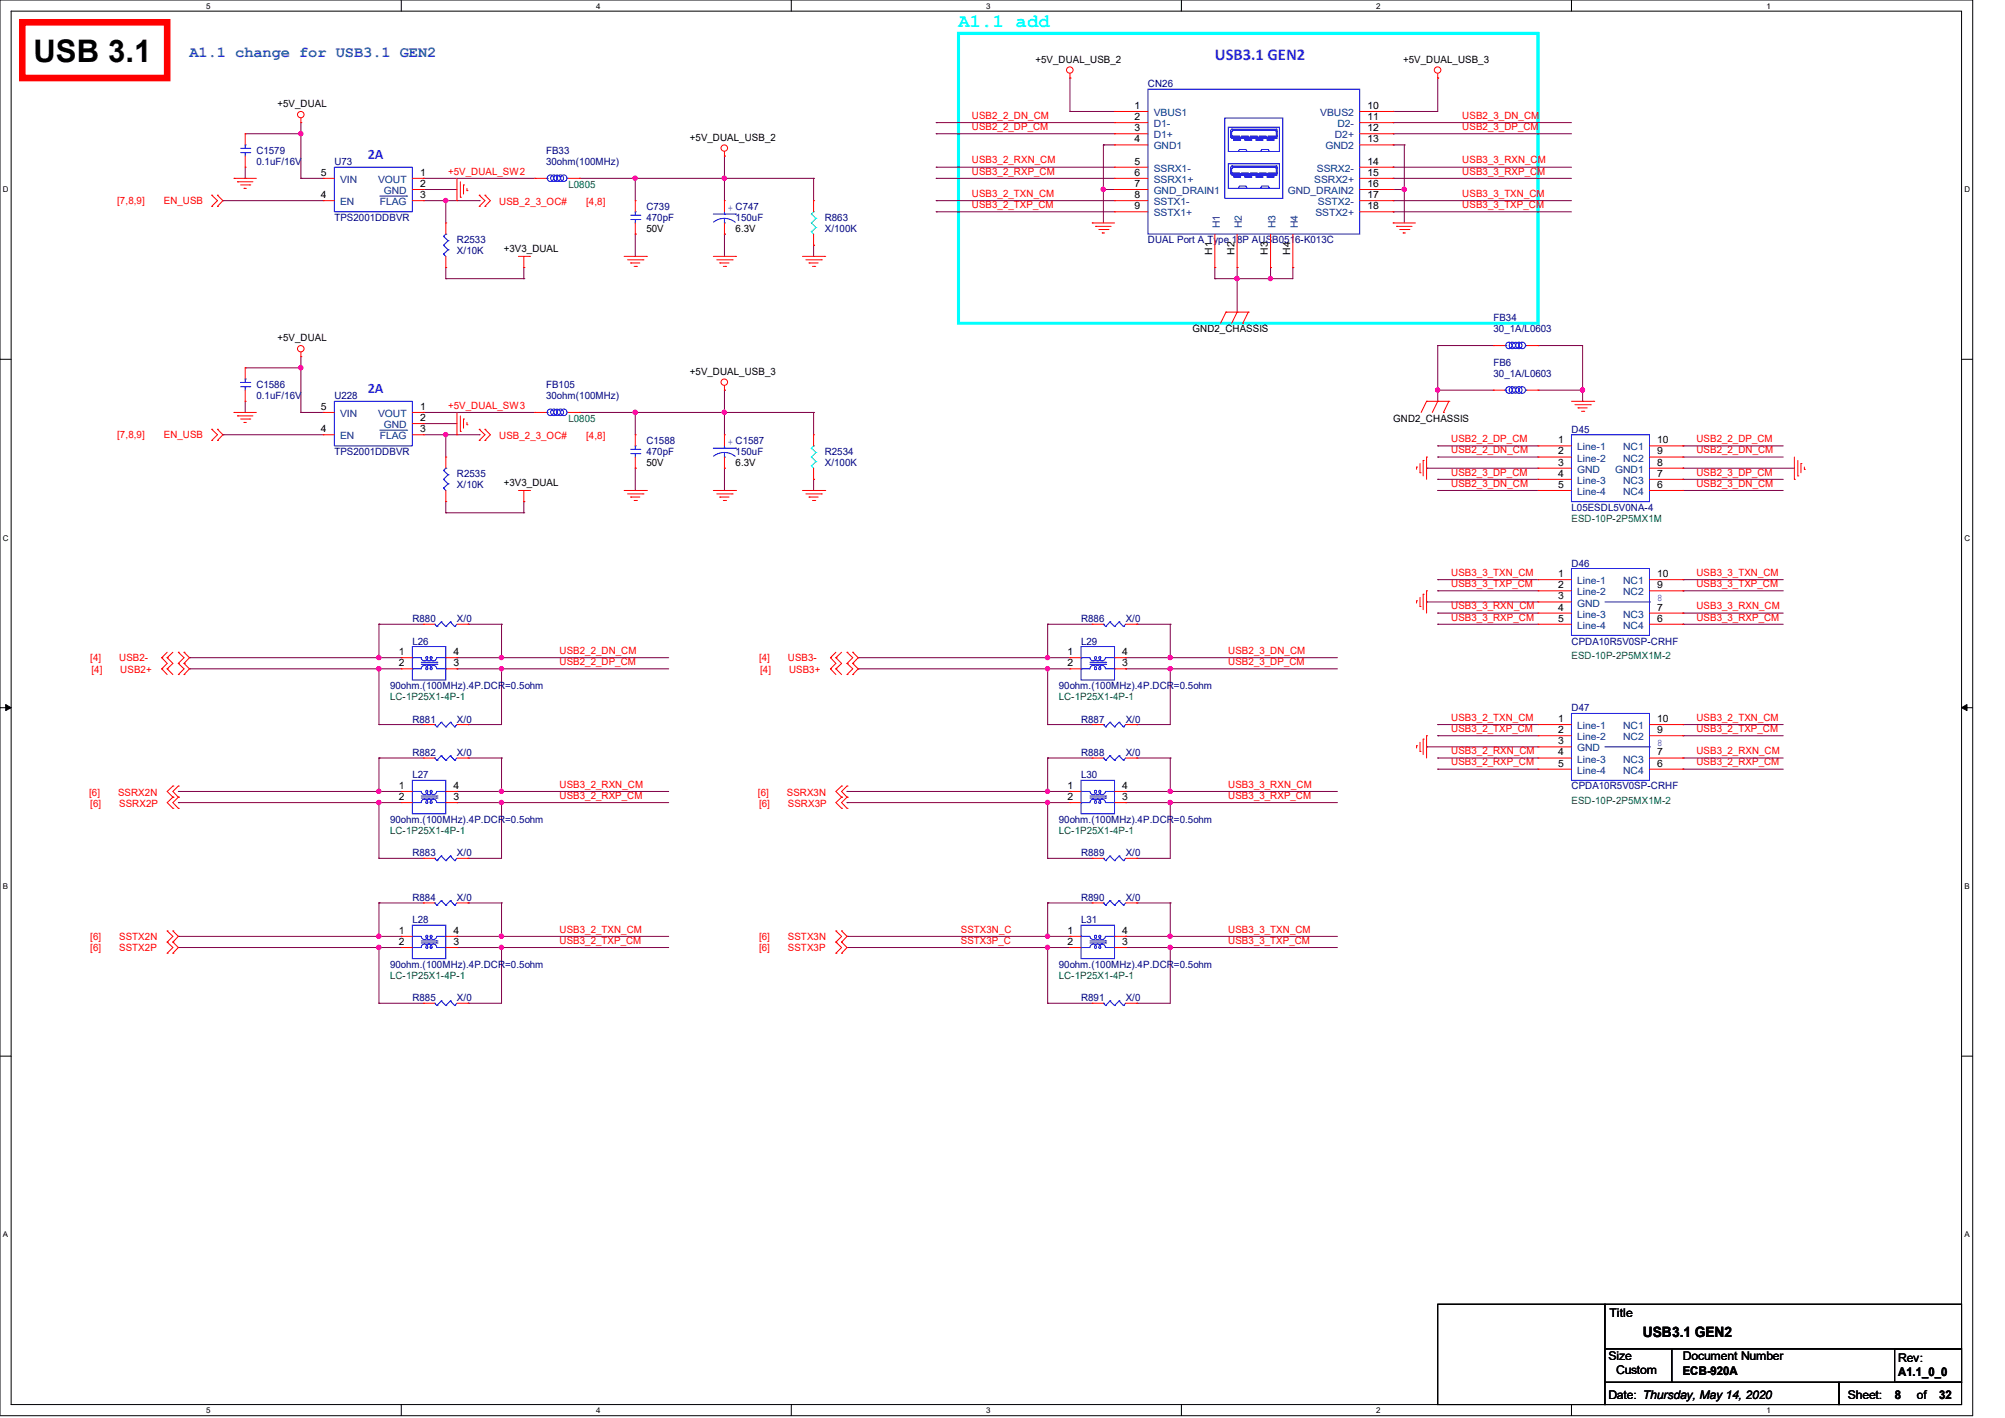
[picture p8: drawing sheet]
<svg xmlns="http://www.w3.org/2000/svg" width="297mm" height="210mm" viewBox="0 0 297 210" stroke-linecap="round" stroke-linejoin="round" font-family="sans-serif">
<defs><g id="words">
<text font-size="4.6" x="5" y="9.2">USB 3.1</text>
<text font-size="2.8" fill="#0ff" x="142" y="4">A1.1 add</text>
<text font-size="2.5" fill="#8000ff" x="180" y="8.9">USB3.1 GEN2</text>
<text font-size="2.3" fill="#0080ff" x="28.1" y="8.5">A1.1 change for USB3.1 GEN2</text>
<g font-size="2.1" fill="#8000ff">
<text x="54.5" y="23.5">2A</text>
<text x="54.5" y="58.2">2A</text>
</g>
<text font-size="2.1" x="243.4" y="197.9">USB3.1 GEN2</text>
<g font-size="1.8">
<text x="238.4" y="195.1">Title</text>
<text x="238.3" y="201.4">Size</text>
<text x="239.4" y="203.5">Custom</text>
<text x="249.3" y="203.6">ECB-920A</text>
<text x="249.3" y="201.4">Document Number</text>
<text x="281.2" y="203.8">A1.1_0_0</text>
<text x="281.2" y="201.7">Rev:</text>
<text x="238.3" y="207.2">Date: Thursday, May 14, 2020</text>
<text x="273.7" y="207.2">Sheet:</text>
<text x="280.7" y="207.2">8</text>
<text x="284" y="207.2">of</text>
<text x="287.3" y="207.2">32</text>
</g>
<g font-size="1.5">
<text x="153.4" y="9.3">+5V_DUAL_USB_2</text>
<text x="207.9" y="9.3">+5V_DUAL_USB_3</text>
<text x="41.1" y="15.9">+5V_DUAL</text>
<text x="168.1" y="16.1">1</text>
<text x="168.1" y="17.8">2</text>
<text x="202.6" y="16.1">10</text>
<text x="202.6" y="17.8">11</text>
<text x="102.2" y="20.8">+5V_DUAL_USB_2</text>
<text x="168.1" y="19.4">3</text>
<text x="168.1" y="21.1">4</text>
<text x="202.6" y="19.4">12</text>
<text x="202.6" y="21.1">13</text>
<text x="47.5" y="29.3">4</text>
<text x="47.5" y="26">5</text>
<text x="62.2" y="26">1</text>
<text x="62.2" y="27.7">2</text>
<text x="62.2" y="29.3">3</text>
<text x="168.1" y="24.4">5</text>
<text x="168.1" y="26">6</text>
<text x="168.1" y="27.7">7</text>
<text x="168.1" y="29.3">8</text>
<text x="202.6" y="24.4">14</text>
<text x="202.6" y="26">15</text>
<text x="202.6" y="27.7">16</text>
<text x="202.6" y="29.3">17</text>
<text x="95.8" y="34.4">50V</text>
<text x="109" y="34.4">6.3V</text>
<text x="168.1" y="31">9</text>
<text x="202.6" y="31">18</text>
<text x="74.6" y="37.3">+3V3_DUAL</text>
<text x="179.6" y="37.8" transform="rotate(-90 179.6 37.8)">H1</text>
<text x="182.9" y="37.8" transform="rotate(-90 182.9 37.8)">H2</text>
<text x="187.8" y="37.8" transform="rotate(-90 187.8 37.8)">H3</text>
<text x="191.1" y="37.8" transform="rotate(-90 191.1 37.8)">H4</text>
<text x="41.1" y="50.5">+5V_DUAL</text>
<text x="176.7" y="49.2">GND2_CHASSIS</text>
<text x="102.2" y="55.5">+5V_DUAL_USB_3</text>
<text x="47.5" y="64">4</text>
<text x="47.5" y="60.7">5</text>
<text x="62.2" y="60.7">1</text>
<text x="62.2" y="62.4">2</text>
<text x="62.2" y="64">3</text>
<text x="206.4" y="62.4">GND2_CHASSIS</text>
<text x="230.8" y="65.7">1</text>
<text x="245.5" y="65.7">10</text>
<text x="95.8" y="69">50V</text>
<text x="109" y="69">6.3V</text>
<text x="230.8" y="67.3">2</text>
<text x="230.8" y="69">3</text>
<text x="230.8" y="70.6">4</text>
<text x="245.5" y="67.3">9</text>
<text x="245.5" y="70.6">7</text>
<text x="245.5" y="69">8</text>
<text x="74.6" y="72">+3V3_DUAL</text>
<text x="230.8" y="72.3">5</text>
<text x="245.5" y="72.3">6</text>
<text x="230.8" y="85.5">1</text>
<text x="230.8" y="87.1">2</text>
<text x="230.8" y="88.8">3</text>
<text x="245.5" y="87.1">9</text>
<text x="245.5" y="85.5">10</text>
<text x="230.8" y="90.4">4</text>
<text x="230.8" y="92.1">5</text>
<text x="245.5" y="90.4">7</text>
<text x="245.5" y="92.1">6</text>
<text x="59.1" y="98.7">2</text>
<text x="59.1" y="97">1</text>
<text x="67.2" y="97">4</text>
<text x="67.2" y="98.7">3</text>
<text x="158.2" y="98.7">2</text>
<text x="158.2" y="97">1</text>
<text x="166.2" y="97">4</text>
<text x="166.2" y="98.7">3</text>
<text x="230.8" y="106.9">1</text>
<text x="245.5" y="106.9">10</text>
<text x="230.8" y="108.6">2</text>
<text x="230.8" y="110.2">3</text>
<text x="230.8" y="111.9">4</text>
<text x="230.8" y="113.5">5</text>
<text x="245.5" y="108.6">9</text>
<text x="245.5" y="111.9">7</text>
<text x="245.5" y="113.5">6</text>
<text x="59.1" y="118.5">2</text>
<text x="59.1" y="116.8">1</text>
<text x="67.2" y="116.8">4</text>
<text x="67.2" y="118.5">3</text>
<text x="158.2" y="118.5">2</text>
<text x="158.2" y="116.8">1</text>
<text x="166.2" y="116.8">4</text>
<text x="166.2" y="118.5">3</text>
<text x="59.1" y="140">2</text>
<text x="59.1" y="138.3">1</text>
<text x="67.2" y="138.3">4</text>
<text x="67.2" y="140">3</text>
<text x="158.2" y="140">2</text>
<text x="158.2" y="138.3">1</text>
<text x="166.2" y="138.3">4</text>
<text x="166.2" y="140">3</text>
</g>
<g font-size="1.5" fill="#f00">
<text x="144" y="17.6">USB2_2_DN_CM</text>
<text x="216.6" y="17.6">USB2_3_DN_CM</text>
<text x="144" y="19.3">USB2_2_DP_CM</text>
<text x="216.6" y="19.3">USB2_3_DP_CM</text>
<text x="66.4" y="25.9">+5V_DUAL_SW2</text>
<text x="144" y="29.2">USB3_2_TXN_CM</text>
<text x="144" y="25.9">USB3_2_RXP_CM</text>
<text x="144" y="24.2">USB3_2_RXN_CM</text>
<text x="216.6" y="24.2">USB3_3_RXN_CM</text>
<text x="216.6" y="25.9">USB3_3_RXP_CM</text>
<text x="216.6" y="29.2">USB3_3_TXN_CM</text>
<text x="17.4" y="30.3">[7,8,9]</text>
<text x="24.3" y="30.3">EN_USB</text>
<text x="74" y="30.4">USB_2_3_OC#</text>
<text x="86.8" y="30.4">[4,8]</text>
<text x="144" y="30.8">USB3_2_TXP_CM</text>
<text x="216.6" y="30.8">USB3_3_TXP_CM</text>
<text x="17.4" y="64.9">[7,8,9]</text>
<text x="24.3" y="64.9">EN_USB</text>
<text x="66.4" y="60.5">+5V_DUAL_SW3</text>
<text x="74" y="65.1">USB_2_3_OC#</text>
<text x="86.8" y="65.1">[4,8]</text>
<text x="215" y="65.5">USB2_2_DP_CM</text>
<text x="251.3" y="65.5">USB2_2_DP_CM</text>
<text x="215" y="70.4">USB2_3_DP_CM</text>
<text x="215" y="67.1">USB2_2_DN_CM</text>
<text x="251.3" y="70.4">USB2_3_DP_CM</text>
<text x="251.3" y="67.1">USB2_2_DN_CM</text>
<text x="215" y="72.1">USB2_3_DN_CM</text>
<text x="251.3" y="72.1">USB2_3_DN_CM</text>
<text x="215" y="85.3">USB3_3_TXN_CM</text>
<text x="215" y="87">USB3_3_TXP_CM</text>
<text x="251.3" y="85.3">USB3_3_TXN_CM</text>
<text x="251.3" y="87">USB3_3_TXP_CM</text>
<text x="215" y="90.3">USB3_3_RXN_CM</text>
<text x="215" y="91.9">USB3_3_RXP_CM</text>
<text x="251.3" y="90.3">USB3_3_RXN_CM</text>
<text x="251.3" y="91.9">USB3_3_RXP_CM</text>
<text x="13.4" y="98">[4]</text>
<text x="13.5" y="99.6">[4]</text>
<text x="17.7" y="98">USB2-</text>
<text x="17.8" y="99.6">USB2+</text>
<text x="82.9" y="98.5">USB2_2_DP_CM</text>
<text x="82.9" y="96.9">USB2_2_DN_CM</text>
<text x="112.4" y="98">[4]</text>
<text x="112.6" y="99.6">[4]</text>
<text x="116.7" y="98">USB3-</text>
<text x="116.9" y="99.6">USB3+</text>
<text x="181.9" y="98.5">USB2_3_DP_CM</text>
<text x="181.9" y="96.9">USB2_3_DN_CM</text>
<text x="215" y="106.8">USB3_2_TXN_CM</text>
<text x="251.3" y="106.8">USB3_2_TXN_CM</text>
<text x="215" y="113.4">USB3_2_RXP_CM</text>
<text x="215" y="111.7">USB3_2_RXN_CM</text>
<text x="215" y="108.4">USB3_2_TXP_CM</text>
<text x="251.3" y="113.4">USB3_2_RXP_CM</text>
<text x="251.3" y="111.7">USB3_2_RXN_CM</text>
<text x="251.3" y="108.4">USB3_2_TXP_CM</text>
<text x="13.2" y="117.9">[6]</text>
<text x="13.4" y="119.6">[6]</text>
<text x="17.5" y="117.9">SSRX2N</text>
<text x="17.7" y="119.6">SSRX2P</text>
<text x="82.9" y="116.7">USB3_2_RXN_CM</text>
<text x="82.9" y="118.3">USB3_2_RXP_CM</text>
<text x="112.3" y="117.9">[6]</text>
<text x="112.4" y="119.6">[6]</text>
<text x="116.5" y="117.9">SSRX3N</text>
<text x="116.7" y="119.6">SSRX3P</text>
<text x="181.9" y="116.7">USB3_3_RXN_CM</text>
<text x="181.9" y="118.3">USB3_3_RXP_CM</text>
<text x="13.4" y="139.2">[6]</text>
<text x="13.4" y="140.9">[6]</text>
<text x="17.7" y="139.2">SSTX2N</text>
<text x="17.7" y="140.9">SSTX2P</text>
<text x="82.9" y="139.8">USB3_2_TXP_CM</text>
<text x="82.9" y="138.1">USB3_2_TXN_CM</text>
<text x="112.4" y="139.2">[6]</text>
<text x="112.4" y="140.9">[6]</text>
<text x="116.7" y="139.2">SSTX3N</text>
<text x="116.7" y="140.9">SSTX3P</text>
<text x="142.3" y="138.1">SSTX3N_C</text>
<text x="142.3" y="139.8">SSTX3P_C</text>
<text x="181.9" y="139.8">USB3_3_TXP_CM</text>
<text x="181.9" y="138.1">USB3_3_TXN_CM</text>
</g>
<g font-size="1.5" fill="#000080">
<text x="170.1" y="12.9">CN26</text>
<text x="38" y="22.8">C1579</text>
<text x="80.9" y="22.8">FB33</text>
<text x="38" y="24.5">0.1uF/16V</text>
<text x="49.5" y="24.5">U73</text>
<text x="80.9" y="24.5">30ohm(100MHz)</text>
<text x="49.5" y="32.7">TPS2001DDBVR</text>
<text x="95.8" y="31.1">C739</text>
<text x="95.8" y="32.7">470pF</text>
<text x="109" y="32.7">150uF</text>
<text x="122.2" y="32.7">R863</text>
<text x="122.2" y="34.4">X/100K</text>
<text x="67.7" y="36">R2533</text>
<text x="67.7" y="37.7">X/10K</text>
<text x="170.1" y="36">DUAL Port A Type.18P AUSB0516-K013C</text>
<text x="221.2" y="47.6">FB34</text>
<text x="221.2" y="49.2">30_1A/L0603</text>
<text x="38" y="57.5">C1586</text>
<text x="38" y="59.1">0.1uF/16V</text>
<text x="49.5" y="59.1">U228</text>
<text x="80.9" y="57.5">FB105</text>
<text x="80.9" y="59.1">30ohm(100MHz)</text>
<text x="221.2" y="54.2">FB6</text>
<text x="221.2" y="55.8">30_1A/L0603</text>
<text x="95.8" y="65.7">C1588</text>
<text x="232.8" y="64.1">D45</text>
<text x="49.5" y="67.4">TPS2001DDBVR</text>
<text x="67.7" y="70.7">R2535</text>
<text x="95.8" y="67.4">470pF</text>
<text x="109" y="67.4">150uF</text>
<text x="122.2" y="67.4">R2534</text>
<text x="122.2" y="69">X/100K</text>
<text x="67.7" y="72.3">X/10K</text>
<text x="232.8" y="75.7">L05ESDL5V0NA-4</text>
<text x="232.8" y="83.9">D46</text>
<text x="61.1" y="92.2">R880</text>
<text x="61.1" y="95.5">L26</text>
<text x="67.7" y="92.2">X/0</text>
<text x="160.1" y="95.5">L29</text>
<text x="160.1" y="92.2">R886</text>
<text x="166.8" y="92.2">X/0</text>
<text x="232.8" y="95.5">CPDA10R5V0SP-CRHF</text>
<text x="57.8" y="102.1">90ohm.(100MHz).4P.DCR=0.5ohm</text>
<text x="61.1" y="107">R881</text>
<text x="67.7" y="107">X/0</text>
<text x="156.8" y="102.1">90ohm.(100MHz).4P.DCR=0.5ohm</text>
<text x="160.1" y="107">R887</text>
<text x="166.8" y="107">X/0</text>
<text x="232.8" y="105.4">D47</text>
<text x="61.1" y="112">R882</text>
<text x="67.7" y="112">X/0</text>
<text x="160.1" y="112">R888</text>
<text x="166.8" y="112">X/0</text>
<text x="61.1" y="115.3">L27</text>
<text x="160.1" y="115.3">L30</text>
<text x="232.8" y="116.9">CPDA10R5V0SP-CRHF</text>
<text x="57.8" y="121.9">90ohm.(100MHz).4P.DCR=0.5ohm</text>
<text x="156.8" y="121.9">90ohm.(100MHz).4P.DCR=0.5ohm</text>
<text x="61.1" y="126.8">R883</text>
<text x="67.7" y="126.8">X/0</text>
<text x="160.1" y="126.8">R889</text>
<text x="166.8" y="126.8">X/0</text>
<text x="61.1" y="133.4">R884</text>
<text x="61.1" y="136.7">L28</text>
<text x="67.7" y="133.4">X/0</text>
<text x="160.1" y="136.7">L31</text>
<text x="160.1" y="133.4">R890</text>
<text x="166.8" y="133.4">X/0</text>
<text x="57.8" y="143.3">90ohm.(100MHz).4P.DCR=0.5ohm</text>
<text x="156.8" y="143.3">90ohm.(100MHz).4P.DCR=0.5ohm</text>
<text x="61.1" y="148.3">R885</text>
<text x="67.7" y="148.3">X/0</text>
<text x="160.1" y="148.3">R891</text>
<text x="166.8" y="148.3">X/0</text>
</g>
<g font-size="1.5" fill="#004080">
<text x="170.9" y="17.2">VBUS1</text>
<text x="195.6" y="17.2">VBUS2</text>
<text x="170.9" y="18.8">D1-</text>
<text x="170.9" y="20.5">D1+</text>
<text x="170.9" y="22.1">GND1</text>
<text x="196.3" y="22.1">GND2</text>
<text x="197.7" y="20.5">D2+</text>
<text x="198.1" y="18.8">D2-</text>
<text x="50.4" y="27.1">VIN</text>
<text x="56" y="27.1">VOUT</text>
<text x="56.9" y="28.7">GND</text>
<text x="170.9" y="25.4">SSRX1-</text>
<text x="170.9" y="27.1">SSRX1+</text>
<text x="170.9" y="28.7">GND_DRAIN1</text>
<text x="190.8" y="28.7">GND_DRAIN2</text>
<text x="194.7" y="27.1">SSRX2+</text>
<text x="195.1" y="25.4">SSRX2-</text>
<text x="50.4" y="30.4">EN</text>
<text x="56.3" y="30.4">FLAG</text>
<text x="170.9" y="30.4">SSTX1-</text>
<text x="170.9" y="32">SSTX1+</text>
<text x="180.7" y="33.8" transform="rotate(-90 180.7 33.8)">H1</text>
<text x="184" y="33.8" transform="rotate(-90 184 33.8)">H2</text>
<text x="188.9" y="33.8" transform="rotate(-90 188.9 33.8)">H3</text>
<text x="192.2" y="33.8" transform="rotate(-90 192.2 33.8)">H4</text>
<text x="194.9" y="32">SSTX2+</text>
<text x="195.2" y="30.4">SSTX2-</text>
<text x="50.4" y="65.1">EN</text>
<text x="50.4" y="61.8">VIN</text>
<text x="56" y="61.8">VOUT</text>
<text x="56.3" y="65.1">FLAG</text>
<text x="56.9" y="63.4">GND</text>
<text x="233.6" y="66.7">Line-1</text>
<text x="233.6" y="68.4">Line-2</text>
<text x="233.6" y="70">GND</text>
<text x="233.6" y="71.7">Line-3</text>
<text x="239.3" y="70">GND1</text>
<text x="240.5" y="68.4">NC2</text>
<text x="240.5" y="71.7">NC3</text>
<text x="240.5" y="66.7">NC1</text>
<text x="233.6" y="73.3">Line-4</text>
<text x="240.5" y="73.3">NC4</text>
<text x="233.6" y="86.5">Line-1</text>
<text x="233.6" y="88.2">Line-2</text>
<text x="233.6" y="89.8">GND</text>
<text x="240.5" y="88.2">NC2</text>
<text x="240.5" y="86.5">NC1</text>
<text x="233.6" y="91.5">Line-3</text>
<text x="233.6" y="93.1">Line-4</text>
<text x="240.5" y="91.5">NC3</text>
<text x="240.5" y="93.1">NC4</text>
<text x="233.6" y="108">Line-1</text>
<text x="240.5" y="108">NC1</text>
<text x="233.6" y="109.6">Line-2</text>
<text x="233.6" y="111.3">GND</text>
<text x="233.6" y="112.9">Line-3</text>
<text x="240.5" y="109.6">NC2</text>
<text x="240.5" y="112.9">NC3</text>
<text x="233.6" y="114.6">Line-4</text>
<text x="240.5" y="114.6">NC4</text>
</g>
<g font-size="1.5" fill="#008000">
<text x="84.2" y="27.8">L0805</text>
<text x="84.2" y="62.4">L0805</text>
<text x="232.8" y="77.3">ESD-10P-2P5MX1M</text>
<text x="232.8" y="97.6">ESD-10P-2P5MX1M-2</text>
<text x="57.8" y="103.7">LC-1P25X1-4P-1</text>
<text x="156.8" y="103.7">LC-1P25X1-4P-1</text>
<text x="232.8" y="119.1">ESD-10P-2P5MX1M-2</text>
<text x="57.8" y="123.5">LC-1P25X1-4P-1</text>
<text x="156.8" y="123.5">LC-1P25X1-4P-1</text>
<text x="57.8" y="145">LC-1P25X1-4P-1</text>
<text x="156.8" y="145">LC-1P25X1-4P-1</text>
</g>
<g font-size="1.5" fill="#00f">
<text x="107.8" y="31.3">+ C747</text>
<text x="107.8" y="66">+ C1587</text>
<text x="245.5" y="89.1">8</text>
<text x="245.5" y="110.5">8</text>
</g>
<g font-size="1.2">
<text x="30.5" y="1.3">5</text>
<text x="88.3" y="1.3">4</text>
<text x="146.1" y="1.3">3</text>
<text x="203.9" y="1.3">2</text>
<text x="261.7" y="1.3">1</text>
<text x=".4" y="28.5">D</text>
<text x="291" y="28.5">D</text>
<text x=".4" y="80.1">C</text>
<text x="291" y="80.1">C</text>
<text x=".4" y="131.7">B</text>
<text x="291" y="131.7">B</text>
<text x=".4" y="183.3">A</text>
<text x="291" y="183.3">A</text>
<text x="30.5" y="209.3">5</text>
<text x="88.3" y="209.3">4</text>
<text x="146.1" y="209.3">3</text>
<text x="203.9" y="209.3">2</text>
<text x="261.7" y="209.3">1</text>
</g>
</g></defs>
<path d="M0 0h292.2v209.7h-292.2zM1.7 1.7h288.9v206.3h-288.9z" fill="none" stroke="#000" stroke-width=".15"/>
<g fill="#fff">
<path d="M30.5 .2h.6v1.3h-.6z"/>
<path d="M30.5 208.2h.6v1.3h-.6z"/>
</g>
<path d="M59.4 0v1.7M59.4 208v1.7" fill="none" stroke="#000" stroke-width=".15"/>
<g fill="#fff">
<path d="M88.3 .2h.6v1.3h-.6z"/>
<path d="M88.3 208.2h.6v1.3h-.6z"/>
</g>
<path d="M117.2 0v1.7M117.2 208v1.7" fill="none" stroke="#000" stroke-width=".15"/>
<g fill="#fff">
<path d="M146.1 .2h.6v1.3h-.6z"/>
<path d="M146.1 208.2h.6v1.3h-.6z"/>
</g>
<path d="M175 0v1.7M175 208v1.7" fill="none" stroke="#000" stroke-width=".15"/>
<g fill="#fff">
<path d="M203.9 .2h.6v1.3h-.6z"/>
<path d="M203.9 208.2h.6v1.3h-.6z"/>
</g>
<path d="M232.8 0v1.7M232.8 208v1.7" fill="none" stroke="#000" stroke-width=".15"/>
<g fill="#fff">
<path d="M261.7 .2h.6v1.3h-.6z"/>
<path d="M261.7 208.2h.6v1.3h-.6z"/>
<path d="M.4 27.4h.8v1.3h-.8z"/>
<path d="M291 27.4h.8v1.3h-.8z"/>
<path d="M.4 79h.8v1.3h-.8z"/>
<path d="M291 79h.8v1.3h-.8z"/>
</g>
<path d="M0 53.2h1.7M290.6 53.2h1.6" fill="none" stroke="#000" stroke-width=".15"/>
<g fill="#fff">
<path d="M.4 130.6h.7v1.3h-.7z"/>
<path d="M291 130.6h.7v1.3h-.7z"/>
</g>
<path d="M0 104.8h1.7M290.6 104.8h1.6" fill="none" stroke="#000" stroke-width=".15"/>
<path d="M.8 104.4l.9 .4-.9 .4zM290.6 104.8l.8-.4v.8z" fill="#000" stroke="#000" stroke-width=".15"/>
<g fill="#fff">
<path d="M.4 182.2h.7v1.3h-.7z"/>
<path d="M291 182.2h.7v1.3h-.7z"/>
</g>
<path d="M0 156.4h1.7M290.6 156.4h1.6M213 193.2h24.7v14.8h-24.7zM237.7 199.8h9.9v4.9h-9.9zM237.7 193.2h52.9v6.6h-52.9zM247.6 199.8h43v4.9h-43zM280.7 199.8h9.9v4.9h-9.9zM237.7 204.7h34.7v3.3h-34.7zM272.4 204.7h18.2v3.3h-18.2z" fill="none" stroke="#000" stroke-width=".15"/>
<path d="M3.3 3.3h21.5v8.3h-21.5z" fill="none" stroke="#f00" stroke-width=".97"/>
<path d="M142 5h85.8v42.9h-85.8z" fill="none" stroke="#0ff" stroke-width=".47"/>
<g fill="none" stroke="#800040" stroke-width=".15">
<path d="M36.3 19.8h8.3M44.6 19.8h.1M44.6 18.2v8.2M138.7 19.8h.1M138.7 18.2h.1M138.7 19.8h26.4M138.7 18.2h26.4M158.5 11.6h.1M158.5 16.5h.1M158.5 16.5h6.6M158.5 11.6v4.9M206.4 16.5h.1"/>
<path d="M206.4 18.2h.1M206.4 19.8h.1M206.4 19.8h26.4M206.4 18.2h26.4M213 11.6h.1M213 11.6v4.9h-6.6M33 29.7h.1M33 29.7h14.9M36.3 26.4h.1M36.3 24.8v1.6M44.6 26.4h.1M44.6 26.4h3.3"/>
<path d="M62.7 26.4h.1M62.7 28.1h.1M62.7 29.7h8.3M62.7 26.4h16.5M62.7 28.1h5M66 29.7h.1M66 29.7v3.3M66 39.6v1.7M71 29.7h.1M77.6 39.6h.1M77.6 39.6v1.7M85.9 26.4h.1"/>
<path d="M85.9 26.4h34.6M94.1 26.4h.1M94.1 34.7h.1M94.1 26.4v3.3M94.1 34.7v3.3M107.3 26.4h.1M107.3 34.7h.1M107.3 23.1h.1M107.3 23.1v6.6M107.3 34.7v3.3M120.5 36.3h.1M120.5 26.4h.1"/>
<path d="M120.5 26.4v3.3M120.5 36.3v1.7M138.7 29.7h.1M138.7 31.4h.1M138.7 26.4h.1M138.7 24.8h.1M138.7 29.7h26.4M138.7 31.4h26.4M138.7 26.4h26.4M138.7 24.8h26.4M163.4 28.1h.1M163.4 21.5h.1"/>
<path d="M163.4 21.5h1.7M163.4 28.1h1.7M163.4 21.5v11.5M180 39.6h.1M180 39.6v1.7M183.3 39.6h.1M183.3 39.6v6.6M188.2 39.6h.1M188.2 39.6v1.7M191.5 39.6h.1M191.5 39.6v1.7h-11.5M206.4 21.5h.1"/>
<path d="M206.4 24.8h.1M206.4 26.4h.1M206.4 29.7h.1M206.4 31.4h.1M206.4 28.1h.1M206.4 21.5h1.6M206.4 29.7h26.4M206.4 31.4h26.4M206.4 26.4h26.4M206.4 24.8h26.4M206.4 28.1h1.6M208 21.5h.1"/>
<path d="M208 28.1h.1M208 21.5v11.5M36.3 59.4v1.7M36.3 54.5h8.3M44.6 54.5h.1M44.6 52.8v8.3M66 41.3h.1M66 41.3h11.6M77.6 41.3h.1M107.3 57.8h.1M107.3 57.8v6.6M180 41.3h.1"/>
<path d="M183.3 41.3h.1M188.2 41.3h.1M213 57.8h.1M213 51.2h.1M213 59.4h.1M213 51.2v8.2M213 51.2h8.2M213 57.8h8.2M227.8 51.2h.1M227.8 51.2h6.6v8.2M227.8 57.8h6.6M234.4 57.8h.1"/>
<path d="M234.4 59.4h.1M33 64.4h.1M33 64.4h14.9M36.3 61.1h.1M44.6 61.1h.1M44.6 61.1h3.3M62.7 61.1h.1M62.7 62.7h.1M62.7 64.4h8.3M62.7 61.1h16.5M62.7 62.7h5M66 64.4h.1"/>
<path d="M66 75.9h.1M66 64.4v3.3M66 74.3v1.6M66 75.9h11.6M71 64.4h.1M77.6 75.9h.1M77.6 74.3h.1M77.6 74.3v1.6M85.9 61.1h.1M85.9 61.1h34.6M94.1 61.1h.1M94.1 69.3h.1"/>
<path d="M94.1 61.1v3.3M94.1 69.3v3.3M107.3 61.1h.1M107.3 69.3h.1M107.3 69.3v3.3M120.5 71h.1M120.5 61.1h.1M120.5 61.1v3.3M120.5 71v1.6M211.3 69.3h.1M211.3 69.3h16.5M213 72.6h.1"/>
<path d="M213 71h.1M213 67.7h.1M213 66h.1M213 72.6h14.8M213 71h14.8M213 67.7h14.8M213 66h14.8M249.3 69.3h.1M249.3 72.6h.1M249.3 71h.1M249.3 67.7h.1M249.3 66h.1"/>
<path d="M249.3 69.3h16.5M249.3 72.6h14.9M249.3 71h14.9M249.3 67.7h14.9M249.3 66h14.9M28.1 99.1h.1M28.1 97.4h.1M28.1 99.1h31.3M28.1 97.4h31.3M56.1 92.5h.1M56.1 99.1h.1M56.1 97.4h.1"/>
<path d="M56.1 92.5h6.6M56.1 92.5v4.9M56.1 99.1v8.2M67.7 99.1h.1M67.7 97.4h.1M67.7 99.1h31.4M67.7 97.4h31.4M69.3 92.5h.1M69.3 92.5h5M74.3 92.5h.1M74.3 99.1h.1M74.3 97.4h.1"/>
<path d="M74.3 92.5v4.9M74.3 99.1v8.2h-5M127.1 99.1h.1M127.1 97.4h.1M127.1 99.1h31.4M127.1 97.4h31.4M155.2 92.5h.1M155.2 99.1h.1M155.2 97.4h.1M155.2 92.5h6.6M155.2 92.5v4.9M155.2 99.1v8.2"/>
<path d="M166.8 99.1h.1M166.8 97.4h.1M166.8 99.1h31.3M166.8 97.4h31.3M168.4 92.5h.1M168.4 92.5h5M173.4 92.5h.1M173.4 99.1h.1M173.4 97.4h.1M173.4 99.1v8.2h-5M173.4 92.5v4.9M211.3 89.2h.1"/>
<path d="M211.3 89.2h16.5M213 90.8h.1M213 92.5h.1M213 85.9h.1M213 87.5h.1M213 92.5h14.8M213 90.8h14.8M213 85.9h14.8M213 87.5h14.8M249.3 90.8h.1M249.3 92.5h.1M249.3 85.9h.1"/>
<path d="M249.3 87.5h.1M249.3 92.5h14.9M249.3 90.8h14.9M249.3 85.9h14.9M249.3 87.5h14.9M26.4 117.2h.1M26.4 118.9h.1M26.4 117.2h33M26.4 118.9h33M56.1 107.3h.1M56.1 112.3h.1M56.1 118.9h.1"/>
<path d="M56.1 117.2h.1M56.1 112.3v4.9M56.1 118.9v8.2M56.1 107.3h6.6M56.1 112.3h6.6M67.7 118.9h.1M67.7 117.2h.1M67.7 117.2h31.4M67.7 118.9h31.4M69.3 107.3h.1M69.3 112.3h.1M69.3 112.3h5"/>
<path d="M74.3 112.3h.1M74.3 118.9h.1M74.3 117.2h.1M74.3 112.3v4.9M74.3 118.9v8.2h-5M125.5 117.2h.1M125.5 118.9h.1M125.5 117.2h33M125.5 118.9h33M155.2 107.3h.1M155.2 112.3h.1M155.2 118.9h.1"/>
<path d="M155.2 117.2h.1M155.2 107.3h6.6M155.2 112.3h6.6M155.2 112.3v4.9M155.2 118.9v8.2M166.8 118.9h.1M166.8 117.2h.1M166.8 117.2h31.3M166.8 118.9h31.3M168.4 107.3h.1M168.4 112.3h.1M168.4 112.3h5"/>
<path d="M173.4 112.3h.1M173.4 118.9h.1M173.4 117.2h.1M173.4 118.9v8.2h-5M173.4 112.3v4.9M211.3 110.6h.1M211.3 110.6h16.5M213 113.9h.1M213 112.3h.1M213 107.3h.1M213 109h.1M213 107.3h14.8"/>
<path d="M213 112.3h14.8M213 113.9h14.8M213 109h14.8M249.3 113.9h.1M249.3 112.3h.1M249.3 109h.1M249.3 107.3h.1M249.3 107.3h14.9M249.3 112.3h14.9M249.3 113.9h14.9M249.3 109h14.9M26.4 138.7h.1"/>
<path d="M26.4 138.7h33M56.1 127.1h.1M56.1 133.7h.1M56.1 138.7h.1M56.1 133.7v5M56.1 127.1h6.6M56.1 133.7h6.6M67.7 138.7h.1M67.7 138.7h31.4M69.3 127.1h.1M69.3 133.7h.1M69.3 133.7h5"/>
<path d="M74.3 133.7h.1M74.3 138.7h.1M74.3 133.7v5M125.5 138.7h.1M125.5 138.7h33M155.2 127.1h.1M155.2 133.7h.1M155.2 138.7h.1M155.2 127.1h6.6M155.2 133.7h6.6M155.2 133.7v5M166.8 138.7h.1"/>
<path d="M166.8 138.7h31.3M168.4 127.1h.1M168.4 133.7h.1M168.4 133.7h5M173.4 133.7h.1M173.4 138.7h.1M173.4 133.7v5M26.4 140.3h.1M26.4 140.3h33M56.1 148.6h.1M56.1 140.3h.1M56.1 140.3v8.3"/>
<path d="M56.1 148.6h6.6M67.7 140.3h.1M67.7 140.3h31.4M69.3 148.6h.1M74.3 140.3h.1M74.3 140.3v8.3h-5M125.5 140.3h.1M125.5 140.3h33M155.2 148.6h.1M155.2 140.3h.1M155.2 148.6h6.6M155.2 140.3v8.3"/>
<path d="M166.8 140.3h.1M166.8 140.3h31.3M168.4 148.6h.1M173.4 140.3h.1M173.4 140.3v8.3h-5"/>
</g>
<g fill="#f0f" stroke="#f0f" stroke-width=".15">
<circle cx="208" cy="28" r=".32"/>
<circle cx="188.2" cy="41.3" r=".32"/>
<circle cx="183.2" cy="41.3" r=".32"/>
<circle cx="107.3" cy="26.4" r=".32"/>
<circle cx="94.1" cy="26.4" r=".32"/>
<circle cx="163.4" cy="28" r=".32"/>
<circle cx="56.1" cy="97.4" r=".32"/>
<circle cx="56.1" cy="117.2" r=".32"/>
<circle cx="56.1" cy="118.9" r=".32"/>
<circle cx="56.1" cy="138.7" r=".32"/>
<circle cx="56.1" cy="140.3" r=".32"/>
<circle cx="56.1" cy="99" r=".32"/>
<circle cx="74.3" cy="99" r=".32"/>
<circle cx="74.3" cy="97.4" r=".32"/>
<circle cx="74.3" cy="117.2" r=".32"/>
<circle cx="74.3" cy="118.9" r=".32"/>
<circle cx="74.3" cy="140.3" r=".32"/>
<circle cx="74.3" cy="138.7" r=".32"/>
<circle cx="155.2" cy="97.4" r=".32"/>
<circle cx="155.2" cy="117.2" r=".32"/>
<circle cx="155.2" cy="118.9" r=".32"/>
<circle cx="155.2" cy="138.7" r=".32"/>
<circle cx="155.2" cy="140.3" r=".32"/>
<circle cx="155.2" cy="99" r=".32"/>
<circle cx="173.3" cy="99" r=".32"/>
<circle cx="173.3" cy="97.4" r=".32"/>
<circle cx="173.3" cy="117.2" r=".32"/>
<circle cx="173.3" cy="118.9" r=".32"/>
<circle cx="173.3" cy="140.3" r=".32"/>
<circle cx="173.3" cy="138.7" r=".32"/>
<circle cx="234.4" cy="57.8" r=".32"/>
<circle cx="44.6" cy="19.8" r=".32"/>
<circle cx="66" cy="29.7" r=".32"/>
<circle cx="44.6" cy="54.5" r=".32"/>
<circle cx="94.1" cy="61.1" r=".32"/>
<circle cx="107.3" cy="61.1" r=".32"/>
<circle cx="66" cy="64.4" r=".32"/>
<circle cx="213" cy="57.8" r=".32"/>
</g>
<g fill="none" stroke="#f00" stroke-width=".15">
<path d="M36.3 19.8h.1M36.3 19.8v1.7M44.6 18.2h.1M44.6 17.5v.7M158.5 11.6h.1M158.5 10.9v.7M165.1 16.5h.1M165.1 18.2h.1M165.1 19.8h.1M165.1 16.5h5M165.1 18.2h5M165.1 19.8h5"/>
<path d="M201.4 16.5h5M201.4 18.2h5M201.4 19.8h5M206.4 16.5h.1M206.4 18.2h.1M206.4 19.8h.1M213 11.6h.1M213 10.9v.7M31.4 30.6h.1M31.4 28.9h.1M31.4 28.9l.8 .8-.8 .9M32.2 28.9h.1"/>
<path d="M32.2 30.6h.1M32.2 28.9l.8 .8-.8 .9M34.7 26.4h.1M34.7 26.4h3.3M35.2 26.9h.1M35.2 26.9h2.3M35.6 27.4h1.4M36.2 27.9h.1M36.2 27.9h.3M36.3 24.8h.1M36.3 23.1v1.7M37 27.4h.1"/>
<path d="M47.9 29.7h.1M47.9 26.4h.1M47.9 26.4h1.6M47.9 29.7h1.6M61.1 26.4h1.6M61.1 28.1h1.6M61.1 29.7h1.6M62.7 26.4h.1M62.7 28.1h.1M62.7 29.7h.1M66 39.6h.1M66 33h.1"/>
<path d="M66 33v1.7M66 38v1.6M67.7 29.7h.1M67.7 26.4v3.3M68.2 29.2h.1M68.2 26.9v2.3M68.7 27.4h.1M68.7 27.4v1.3M69.2 28.2h.1M69.2 27.9v.3M71 28.9h.1M71 30.6h.1"/>
<path d="M71 28.9l.8 .8-.8 .9M71.8 28.9h.1M71.8 30.6h.1M71.8 28.9l.8 .8-.8 .9M76.8 38h1.6M77.6 39.6h.1M77.6 38v1.6M78.4 38h.1M79.2 26.4h.1M79.2 26.4h1.7M84.2 26.4h1.7M85.9 26.4h.1"/>
<path d="M92.5 38h3.3M93 38.5h2.2M93.4 38.9h.1M93.4 38.9h1.4M93.9 39.5h.4M94.1 34.7h.1M94.1 29.7h.1M94.1 29.7v1.7M94.1 33v1.7M94.3 39.5h.1M95.2 38.5h.1M95.8 38h.1"/>
<path d="M105.7 38h3.3M106.2 38.5h2.3M106.6 38.9h.1M106.6 38.9h1.4M107.1 39.5h.4M107.3 23.1h.1M107.3 29.7h.1M107.3 34.7h.1M107.3 22.4v.7M107.3 29.7v1.7M107.3 33v1.7M107.5 39.5h.1"/>
<path d="M108.5 38.5h.1M109 38h.1M118.9 38h3.3M119.4 38.5h2.3M119.8 38.9h.1M119.8 38.9h1.4M120.4 39.5h.3M120.5 36.3h.1M120.5 29.7h.1M120.5 29.7v1.7M120.5 34.7v1.6M120.7 39.5h.1"/>
<path d="M121.7 38.5h.1M122.2 38h.1M161.8 33h.1M161.8 33h3.3M162.3 33.5h.1M162.3 33.5h2.3M162.8 34h1.3M163.3 34.5h.1M163.3 34.5h.3M164.1 34h.1M165.1 21.5h.1M165.1 24.8h.1"/>
<path d="M165.1 26.4h.1M165.1 28.1h.1M165.1 29.7h.1M165.1 31.4h.1M165.1 26.4h5M165.1 21.5h5M165.1 24.8h5M165.1 28.1h5M165.1 29.7h5M165.1 31.4h5M180 39.6h.1M180 34.7v4.9"/>
<path d="M183.3 39.6h.1M183.3 34.7v4.9M188.2 39.6h.1M188.2 34.7v4.9M191.5 39.6h.1M191.5 34.7v4.9M201.4 26.4h5M201.4 21.5h5M201.4 24.8h5M201.4 28.1h5M201.4 29.7h5M201.4 31.4h5"/>
<path d="M206.4 33h.1M206.4 21.5h.1M206.4 24.8h.1M206.4 26.4h.1M206.4 28.1h.1M206.4 29.7h.1M206.4 31.4h.1M206.4 33h3.3M206.9 33.5h.1M206.9 33.5h2.3M207.3 34h1.4M207.9 34.5h.1"/>
<path d="M207.9 34.5h.3M208.7 34h.1M36.3 59.4h.1M36.3 54.5h.1M36.3 54.5v1.6M36.3 57.8v1.6M44.6 52.8h.1M44.6 52.2v.6M107.3 57.8h.1M107.3 57.1v.7M181.6 46.2h.1M181.6 46.2l-.8 1.7"/>
<path d="M181.6 46.2h3.3M183.3 46.2h.1M183.3 46.2l-.8 1.7M184.1 47.9h.1M184.9 46.2h.1M184.9 46.2l-.8 1.7M211.3 59.4h.1M211.3 59.4l-.8 1.7M211.3 59.4h3.3M213 59.4h.1M213 59.4l-.8 1.7M214.6 59.4h.1"/>
<path d="M214.6 59.4l-.8 1.7M221.2 57.8h.1M221.2 51.2h.1M221.2 57.8h1.7M221.2 51.2h1.7M226.2 57.8h1.6M226.2 51.2h1.6M227.8 57.8h.1M227.8 51.2h.1M232.8 59.4h3.3M233.3 59.9h2.3M235.6 59.9h.1"/>
<path d="M236.1 59.4h.1M31.4 65.2h.1M31.4 63.6h.1M31.4 63.6l.8 .8-.8 .8M32.2 63.6h.1M32.2 65.2h.1M32.2 63.6l.8 .8-.8 .8M34.7 61.1h.1M34.7 61.1h3.3M35.2 61.6h.1M35.2 61.6h2.3M35.6 62.1h1.4"/>
<path d="M36.2 62.6h.1M36.2 62.6h.3M37 62.1h.1M47.9 64.4h.1M47.9 61.1h.1M47.9 61.1h1.6M47.9 64.4h1.6M61.1 61.1h1.6M61.1 62.7h1.6M61.1 64.4h1.6M62.7 61.1h.1M62.7 62.7h.1"/>
<path d="M62.7 64.4h.1M66 74.3h.1M66 67.7h.1M66 67.7v1.6M66 72.6v1.7M67.7 64.4h.1M67.7 61.1v3.3M68.2 63.9h.1M68.2 61.6v2.3M68.7 62.1h.1M68.7 62.1v1.3M69.2 62.9h.1"/>
<path d="M69.2 62.6v.3M71 63.6h.1M71 65.2h.1M71 63.6l.8 .8-.8 .8M71.8 63.6h.1M71.8 65.2h.1M71.8 63.6l.8 .8-.8 .8M76.8 72.6h1.6M77.6 74.3h.1M77.6 72.6v1.7M78.4 72.6h.1M79.2 61.1h.1"/>
<path d="M79.2 61.1h1.7M84.2 61.1h1.7M85.9 61.1h.1M92.5 72.6h3.3M93 73.2h2.2M93.4 73.6h.1M93.4 73.6h1.4M93.9 74.1h.4M94.1 69.3h.1M94.1 64.4h.1M94.1 64.4v1.6M94.1 67.7v1.6"/>
<path d="M94.3 74.1h.1M95.2 73.2h.1M95.8 72.6h.1M105.7 72.6h3.3M106.2 73.2h2.3M106.6 73.6h.1M106.6 73.6h1.4M107.1 74.1h.4M107.3 64.4h.1M107.3 69.3h.1M107.3 64.4v1.6M107.3 67.7v1.6"/>
<path d="M107.5 74.1h.1M108.5 73.2h.1M109 72.6h.1M118.9 72.6h3.3M119.4 73.2h2.3M119.8 73.6h.1M119.8 73.6h1.4M120.4 74.1h.3M120.5 71h.1M120.5 64.4h.1M120.5 64.4v1.6M120.5 69.3v1.7"/>
<path d="M120.7 74.1h.1M121.7 73.2h.1M122.2 72.6h.1M209.8 69.2h.1M209.8 69.2v.3M210.4 70h.1M210.4 68.7v1.3M210.8 68.2h.1M210.8 68.2v2.3M211.3 67.7h.1M211.3 67.7v3.3M213.8 61.1h.1"/>
<path d="M227.8 66h.1M227.8 67.7h.1M227.8 69.3h.1M227.8 71h.1M227.8 72.6h.1M227.8 72.6h5M227.8 66h5M227.8 67.7h5M227.8 69.3h5M227.8 71h5M233.8 60.4h.1M233.8 60.4h1.3"/>
<path d="M234.3 60.9h.3M234.6 60.9h.1M244.3 72.6h5M244.3 66h5M244.3 67.7h5M244.3 69.3h5M244.3 71h5M249.3 67.7h.1M249.3 71h.1M249.3 72.6h.1M249.3 66h.1M249.3 69.3h.1"/>
<path d="M265.8 71h.1M265.8 67.7v3.3M266.3 70.5h.1M266.3 68.2v2.3M266.8 68.7h.1M266.8 68.7v1.3M267.3 69.5h.1M267.3 69.2v.3M24 97.4h.1M24 99.1h.1M24 97.4l.8 .9-.8 .8M24 99.1l.8 .8"/>
<path d="M24.8 97.4h.1M24.8 99.1h.1M24.8 97.4l.8 .9-.8 .8M24.8 96.6l-.8 .8M24.8 99.1l.8 .8M25.6 96.6l-.8 .8M26.4 98.3h.1M26.4 96.6h.1M26.4 99.9h.1M26.4 96.6l.9 .8-.9 .9M26.4 98.3l.9 .8-.9 .8M27.3 96.6h.1"/>
<path d="M27.3 98.3h.1M27.3 99.9h.1M27.3 96.6l.8 .8-.8 .9M27.3 98.3l.8 .8-.8 .8M59.4 99.1h.1M59.4 97.4h.1M59.4 99.1h1.7M59.4 97.4h1.7M62.7 92.5h.1M62.7 92.5h1.7M66 99.1h1.7M66 97.4h1.7"/>
<path d="M67.7 97.4h.1M67.7 99.1h.1M67.7 92.5h1.6M69.3 92.5h.1M123 97.4h.1M123 99.1h.1M123 97.4l.8 .9-.8 .8M123 99.1l.8 .8M123.8 97.4h.1M123.8 99.1h.1M123.8 97.4l.9 .9-.9 .8M123.8 96.6l-.8 .8"/>
<path d="M123.8 99.1l.9 .8M124.7 96.6l-.9 .8M125.5 98.3h.1M125.5 96.6h.1M125.5 99.9h.1M125.5 96.6l.8 .8-.8 .9M125.5 98.3l.8 .8-.8 .8M126.3 96.6h.1M126.3 98.3h.1M126.3 99.9h.1M126.3 96.6l.8 .8-.8 .9M126.3 98.3l.8 .8-.8 .8"/>
<path d="M158.5 99.1h.1M158.5 97.4h.1M158.5 99.1h1.6M158.5 97.4h1.6M161.8 92.5h.1M161.8 92.5h1.6M165.1 99.1h1.7M165.1 97.4h1.7M166.8 97.4h.1M166.8 99.1h.1M166.8 92.5h1.6M168.4 92.5h.1"/>
<path d="M209.8 89h.1M209.8 89v.3M210.4 89.8h.1M210.4 88.5v1.3M210.8 88h.1M210.8 88v2.3M211.3 87.5h.1M211.3 87.5v3.3M227.8 85.9h.1M227.8 87.5h.1M227.8 89.2h.1M227.8 90.8h.1"/>
<path d="M227.8 92.5h.1M227.8 92.5h5M227.8 85.9h5M227.8 87.5h5M227.8 89.2h5M227.8 90.8h5M244.3 92.5h5M244.3 85.9h5M244.3 87.5h5M244.3 90.8h5M249.3 87.5h.1M249.3 90.8h.1"/>
<path d="M249.3 92.5h.1M249.3 85.9h.1M25.6 116.4h.1M25.6 118.1h.1M25.6 119.7h.1M25.6 116.4l-.8 .8 .8 .9M25.6 118.1l-.8 .8 .8 .8M26.4 116.4h.1M26.4 118.1h.1M26.4 119.7h.1M26.4 116.4l-.8 .8 .8 .9M26.4 118.1l-.8 .8 .8 .8"/>
<path d="M59.4 118.9h.1M59.4 117.2h.1M59.4 118.9h1.7M59.4 117.2h1.7M62.7 112.3h.1M62.7 107.3h.1M62.7 107.3h1.7M62.7 112.3h1.7M66 118.9h1.7M66 117.2h1.7M67.7 117.2h.1M67.7 118.9h.1"/>
<path d="M67.7 107.3h1.6M67.7 112.3h1.6M69.3 112.3h.1M69.3 107.3h.1M124.7 116.4h.1M124.7 118.1h.1M124.7 119.7h.1M124.7 116.4l-.9 .8 .9 .9M124.7 118.1l-.9 .8 .9 .8M125.5 116.4h.1M125.5 118.1h.1M125.5 119.7h.1"/>
<path d="M125.5 116.4l-.8 .8 .8 .9M125.5 118.1l-.8 .8 .8 .8M158.5 118.9h.1M158.5 117.2h.1M158.5 118.9h1.6M158.5 117.2h1.6M161.8 112.3h.1M161.8 107.3h.1M161.8 107.3h1.6M161.8 112.3h1.6M165.1 118.9h1.7M165.1 117.2h1.7"/>
<path d="M166.8 117.2h.1M166.8 118.9h.1M166.8 107.3h1.6M166.8 112.3h1.6M168.4 112.3h.1M168.4 107.3h.1M209.8 110.4h.1M209.8 110.4v.4M210.4 111.3h.1M210.4 109.9v1.4M210.8 109.5h.1M210.8 109.5v2.3"/>
<path d="M211.3 109h.1M211.3 109v3.3M227.8 107.3h.1M227.8 109h.1M227.8 110.6h.1M227.8 112.3h.1M227.8 113.9h.1M227.8 107.3h5M227.8 109h5M227.8 110.6h5M227.8 112.3h5M227.8 113.9h5"/>
<path d="M244.3 107.3h5M244.3 109h5M244.3 112.3h5M244.3 113.9h5M249.3 109h.1M249.3 112.3h.1M249.3 113.9h.1M249.3 107.3h.1M24.8 139.5h.1M24.8 137.9h.1M24.8 137.9l.8 .8-.8 .8M24.8 139.5l.8 .8-.8 .9"/>
<path d="M25.6 137.9h.1M25.6 139.5h.1M25.6 137.9l.8 .8-.8 .8M25.6 139.5l.8 .8-.8 .9M59.4 138.7h.1M59.4 138.7h1.7M62.7 133.7h.1M62.7 127.1h.1M62.7 133.7h1.7M62.7 127.1h1.7M66 138.7h1.7M67.7 138.7h.1"/>
<path d="M67.7 133.7h1.6M67.7 127.1h1.6M69.3 133.7h.1M69.3 127.1h.1M123.8 139.5h.1M123.8 137.9h.1M123.8 137.9l.9 .8-.9 .8M123.8 139.5l.9 .8-.9 .9M124.7 137.9h.1M124.7 139.5h.1M124.7 137.9l.8 .8-.8 .8M124.7 139.5l.8 .8-.8 .9"/>
<path d="M158.5 138.7h.1M158.5 138.7h1.6M161.8 127.1h.1M161.8 133.7h.1M161.8 133.7h1.6M161.8 127.1h1.6M165.1 138.7h1.7M166.8 138.7h.1M166.8 133.7h1.6M166.8 127.1h1.6M168.4 127.1h.1M168.4 133.7h.1"/>
<path d="M24.8 141.2h.1M25.6 141.2h.1M59.4 140.3h.1M59.4 140.3h1.7M62.7 148.6h.1M62.7 148.6h1.7M66 140.3h1.7M67.7 140.3h.1M67.7 148.6h1.6M69.3 148.6h.1M123.8 141.2h.1M124.7 141.2h.1"/>
<path d="M158.5 140.3h.1M158.5 140.3h1.6M161.8 148.6h.1M161.8 148.6h1.6M165.1 140.3h1.7M166.8 140.3h.1M166.8 148.6h1.6M168.4 148.6h.1"/>
<circle cx="44.6" cy="17" r=".48"/>
<circle cx="158.5" cy="10.4" r=".48"/>
<circle cx="213" cy="10.4" r=".48"/>
<circle cx="107.3" cy="21.9" r=".48"/>
<circle cx="44.6" cy="51.6" r=".48"/>
<circle cx="107.3" cy="56.6" r=".48"/>
</g>
<g fill="none" stroke="#00f" stroke-width=".15">
<path d="M170.1 13.2h31.3v21.5h-31.3zM181.4 17.5h8.6v11.9h-8.6zM181.9 18.8h7.6v3.6h-7.6zM182.3 19.3l.2-.2h6.6l.1 .2v1l-.1 .2h-6.6l-.2-.2zM182.5 19.5h.1M182.5 19.1h.1M182.5 19.5v.7M182.5 19.1l.1 .2M182.6 19.3h.1M182.6 19.3l-.1 .2M182.6 19.3h6.3M188.9 19.3h.1"/>
<path d="M188.9 19.3l.2 .2M189.1 19.5h.1M189.1 19.1h.1M189.1 19.1l-.2 .2M189.1 19.5v.7M35.6 22h1.4M35.6 22.6h1.4M36.3 21.5h.1M36.3 22.6h.1M36.3 21.5v.5M36.3 22.6v.5M37 22h.1"/>
<path d="M37 22.6h.1M49.5 24.8h11.6v6.6h-11.6zM65.7 35h.1M65.7 37.6h.1M65.7 36.3h.1M65.7 35l.7 .6M65.7 37.6l.3 .4M65.7 36.3l.7 .7M66 34.7h.1M66 34.7l-.3 .3M66.4 37h.1M66.4 35.6h.1"/>
<path d="M66.4 37l-.7 .6M66.4 35.6l-.7 .7M80.9 26.4h.2M81.1 26.4h.1M84 26.4h.1M84 26.4h.2M93.4 31.9h1.4M93.4 32.5h1.4M94.1 31.4h.1M94.1 32.5h.1M94.1 31.4v.5M94.1 32.5v.5"/>
<path d="M94.8 31.9h.1M94.8 32.5h.1M105.7 31.7h3.3M107.3 33h.1M107.3 31.7h.1M107.3 32.3a2.57 2.57 0 0 0-1.6 .6M107.3 32.3a2.6 2.6 0 0 1 1.6 .6M107.3 31.4v.3M107.3 32.3v.7M109 31.7h.1M181.9 24.3h7.6v3.6h-7.6zM182.3 24.8l.2-.2h6.6l.1 .2v.9l-.1 .2h-6.6l-.2-.2z"/>
<path d="M182.5 20.2h.1M182.5 25.6h.1M182.5 24.9h.1M182.5 24.6h.1M182.5 20.2l.1 .1M182.5 24.9v.7M182.5 25.6l.1 .1M182.5 24.6l.1 .2M182.6 20.3h.1M182.6 25.7h.1M182.6 24.8h.1M182.6 20.3h6.3"/>
<path d="M182.6 20.3l-.1 .2h6.6M182.6 25.7l-.1 .2h6.6M182.6 25.7h6.3M182.6 24.8h6.3M182.6 24.8l-.1 .1M183.6 22.1h1l.1 .3h-1.3zM183.6 27.6h1l.1 .3h-1.3zM183.6 20.3h.1M183.6 25.7h.1M183.6 20.3l.2 .2M183.6 25.7l.2 .2M183.8 20.5h.1"/>
<path d="M183.8 25.9h.1M183.9 20.3h.1M183.9 25.7h.1M183.9 20.3l-.1 .2M183.9 25.7l-.1 .2M184.9 20.3h.1M184.9 25.7h.1M184.9 20.3l.2 .2M184.9 25.7l.2 .2M185.1 20.5h.1M185.1 25.9h.1M185.3 20.3h.1"/>
<path d="M185.3 25.7h.1M185.3 20.3l-.2 .2M185.3 25.7l-.2 .2M186.2 20.3h.1M186.2 25.7h.1M186.2 20.3l.2 .2M186.2 25.7l.2 .2M186.4 20.5h.1M186.4 25.9h.1M186.6 20.3h.1M186.6 25.7h.1M186.6 20.3l-.2 .2"/>
<path d="M186.6 25.7l-.2 .2M186.9 22.1h1l.1 .3h-1.3zM186.9 27.6h1l.1 .3h-1.3zM187.5 20.3h.1M187.5 25.7h.1M187.5 20.3l.2 .2M187.5 25.7l.2 .2M187.7 20.5h.1M187.7 25.9h.1M187.9 20.3h.1M187.9 25.7h.1M187.9 20.3l-.2 .2"/>
<path d="M187.9 25.7l-.2 .2M188.9 20.3h.1M188.9 24.8h.1M188.9 25.7h.1M188.9 20.3l.2 .2M188.9 25.7l.2 .2M188.9 24.8l.2 .1M189.1 20.5h.1M189.1 20.2h.1M189.1 25.9h.1M189.1 24.6h.1M189.1 25.6h.1"/>
<path d="M189.1 24.9h.1M189.1 24.9v.7M189.1 20.2l-.2 .1M189.1 24.6l-.2 .2M189.1 25.6l-.2 .1M35.6 56.6h1.4M35.6 57.3h1.4M36.3 56.1h.1M36.3 57.3h.1M36.3 56.1v.5M36.3 57.3v.5M37 56.6h.1"/>
<path d="M37 57.3h.1M49.5 59.4h11.6v6.6h-11.6zM222.9 57.8h.2M222.9 51.2h.2M223.1 57.8h.1M223.1 51.2h.1M226 57.8h.1M226 51.2h.1M226 57.8h.2M226 51.2h.2M65.7 69.7h.1M65.7 72.3h.1"/>
<path d="M65.7 71h.1M65.7 69.7l.7 .6M65.7 72.3l.3 .3M65.7 71l.7 .7M66 69.3h.1M66 69.3l-.3 .4M66.4 71.7h.1M66.4 70.3h.1M66.4 71.7l-.7 .6M66.4 70.3l-.7 .7M80.9 61.1h.2M81.1 61.1h.1"/>
<path d="M84 61.1h.1M84 61.1h.2M93.4 66.5h1.4M93.4 67.2h1.4M94.1 66h.1M94.1 67.2h.1M94.1 66v.5M94.1 67.2v.5M94.8 66.5h.1M94.8 67.2h.1M105.7 66.4h3.3M107.3 67.7h.1"/>
<path d="M107.3 66.4h.1M107.3 67a2.57 2.57 0 0 0-1.6 .6M107.3 67a2.6 2.6 0 0 1 1.6 .6M107.3 66v.4M107.3 67v.7M109 66.4h.1M232.8 64.4h11.5v9.9h-11.5zM61.1 95.8h4.9v4.9h-4.9zM61.1 97.4h.1M61.1 99.1h.1M62.4 98.4h2.3M62.4 98.1h2.3"/>
<path d="M64.4 92.5h.1M64.4 92.5l.3 .3M64.7 97.4a.47 .47 0 0 1-.6 .5 .47 .47 0 0 1-.3-.6h.2a.45 .45 0 0 1-.5 .6 .45 .45 0 0 1-.4-.6h.2a.48 .48 0 0 1-.4 .6 .48 .48 0 0 1-.5-.5h-1.3M64.7 99.1a.47 .47 0 0 0-.5-.5 .47 .47 0 0 0-.4 .6l.2-.1a.44 .44 0 0 0-.5-.5 .44 .44 0 0 0-.4 .6l.2-.1a.47 .47 0 0 0-.4-.6 .47 .47 0 0 0-.5 .6h-1.3M64.7 92.8h.1M64.7 98.4h.1M64.7 98.1h.1M64.7 97.4h1.3M64.7 99.1h1.3M65.4 92.1h.1M65.4 92.1l-.7 .7M65.4 92.1l.6 .7"/>
<path d="M66 92.8h.1M66 99.1h.1M66 97.4h.1M66.7 92.1h.1M66.7 92.1l.7 .7M66.7 92.1l-.7 .7M67.4 92.8h.1M67.7 92.5l-.3 .3M160.1 95.8h5v4.9h-5zM160.1 97.4h.1M160.1 99.1h.1M161.5 98.4h2.3"/>
<path d="M161.5 98.1h2.3M163.4 92.5h.1M163.4 92.5l.4 .3M163.7 99.1a.47 .47 0 0 0-.5-.5 .47 .47 0 0 0-.4 .6l.2-.1a.44 .44 0 0 0-.4-.5 .44 .44 0 0 0-.4 .6l.2-.1a.47 .47 0 0 0-.4-.6 .47 .47 0 0 0-.5 .6h-1.4M163.7 97.4a.47 .47 0 0 1-.5 .5 .47 .47 0 0 1-.4-.6h.2a.45 .45 0 0 1-.4 .6 .45 .45 0 0 1-.4-.6h.2a.48 .48 0 0 1-.4 .6 .48 .48 0 0 1-.5-.5h-1.4M163.8 98.4h.1M163.8 98.1h.1M163.8 92.8h.1M163.8 97.4h1.3M163.8 99.1h1.3M164.4 92.1h.1M164.4 92.1l-.6 .7"/>
<path d="M164.4 92.1l.7 .7M165.1 99.1h.1M165.1 97.4h.1M165.1 92.8h.1M165.8 92.1h.1M165.8 92.1l.6 .7M165.8 92.1l-.7 .7M166.4 92.8h.1M166.8 92.5l-.4 .3M232.8 84.2h11.5v9.9h-11.5zM237.7 89.2h6.6M244.3 89.2h.1"/>
<path d="M61.1 115.6h4.9v4.9h-4.9zM61.1 117.2h.1M61.1 118.9h.1M62.4 118.2h2.3M62.4 117.9h2.3M64.4 112.3h.1M64.4 107.3h.1M64.4 112.3l.3 .3M64.4 107.3l.3 .4M64.7 117.2a.47 .47 0 0 1-.6 .5 .47 .47 0 0 1-.3-.6h.2a.45 .45 0 0 1-.5 .6 .45 .45 0 0 1-.4-.6h.2a.48 .48 0 0 1-.4 .6 .48 .48 0 0 1-.5-.5h-1.3M64.7 118.9a.47 .47 0 0 0-.5-.5 .47 .47 0 0 0-.4 .6h.2a.44 .44 0 0 0-.5-.6 .44 .44 0 0 0-.4 .6h.2a.47 .47 0 0 0-.4-.6 .47 .47 0 0 0-.5 .5h-1.3M64.7 118.2h.1"/>
<path d="M64.7 117.9h.1M64.7 112.6h.1M64.7 107.7h.1M64.7 117.2h1.3M64.7 118.9h1.3M65.4 111.9h.1M65.4 107h.1M65.4 111.9l-.7 .7M65.4 111.9l.6 .7M65.4 107l-.7 .7M65.4 107l.6 .7M66 118.9h.1"/>
<path d="M66 117.2h.1M66 112.6h.1M66 107.7h.1M66.7 111.9h.1M66.7 107h.1M66.7 111.9l.7 .7M66.7 111.9l-.7 .7M66.7 107l.7 .7M66.7 107l-.7 .7M67.4 112.6h.1M67.4 107.7h.1M67.7 112.3l-.3 .3"/>
<path d="M67.7 107.3l-.3 .4M160.1 115.6h5v4.9h-5zM160.1 117.2h.1M160.1 118.9h.1M161.5 118.2h2.3M161.5 117.9h2.3M163.4 112.3h.1M163.4 107.3h.1M163.4 112.3l.4 .3M163.4 107.3l.4 .4M163.7 118.9a.47 .47 0 0 0-.5-.5 .47 .47 0 0 0-.4 .6h.2a.44 .44 0 0 0-.4-.6 .44 .44 0 0 0-.4 .6h.2a.47 .47 0 0 0-.4-.6 .47 .47 0 0 0-.5 .5h-1.4M163.7 117.2a.47 .47 0 0 1-.5 .5 .47 .47 0 0 1-.4-.6h.2a.45 .45 0 0 1-.4 .6 .45 .45 0 0 1-.4-.6h.2a.48 .48 0 0 1-.4 .6 .48 .48 0 0 1-.5-.5h-1.4"/>
<path d="M163.8 118.2h.1M163.8 117.9h.1M163.8 112.6h.1M163.8 107.7h.1M163.8 117.2h1.3M163.8 118.9h1.3M164.4 111.9h.1M164.4 107h.1M164.4 111.9l-.6 .7M164.4 111.9l.7 .7M164.4 107l-.6 .7M164.4 107l.7 .7"/>
<path d="M165.1 118.9h.1M165.1 117.2h.1M165.1 112.6h.1M165.1 107.7h.1M165.8 111.9h.1M165.8 107h.1M165.8 111.9l.6 .7M165.8 111.9l-.7 .7M165.8 107l.6 .7M165.8 107l-.7 .7M166.4 112.6h.1M166.4 107.7h.1"/>
<path d="M166.8 112.3l-.4 .3M166.8 107.3l-.4 .4M232.8 105.7h11.5v9.9h-11.5zM237.7 110.6h6.6M244.3 110.6h.1M61.1 137h4.9v5h-4.9zM61.1 138.7h.1M62.4 139.7h2.3M62.4 139.4h2.3M64.4 133.7h.1M64.4 127.1h.1M64.4 133.7l.3 .4"/>
<path d="M64.4 127.1l.3 .4M64.7 138.7a.47 .47 0 0 1-.6 .5 .47 .47 0 0 1-.3-.6h.2a.45 .45 0 0 1-.5 .5 .45 .45 0 0 1-.4-.5h.2a.48 .48 0 0 1-.4 .6 .48 .48 0 0 1-.5-.5h-1.3M64.7 134.1h.1M64.7 139.7h.1M64.7 139.4h.1M64.7 127.5h.1M64.7 138.7h1.3M65.4 133.4h.1M65.4 126.8h.1M65.4 133.4l-.7 .7M65.4 133.4l.6 .7M65.4 126.8l-.7 .7"/>
<path d="M65.4 126.8l.6 .7M66 134.1h.1M66 138.7h.1M66 127.5h.1M66.7 133.4h.1M66.7 126.8h.1M66.7 133.4l.7 .7M66.7 133.4l-.7 .7M66.7 126.8l.7 .7M66.7 126.8l-.7 .7M67.4 134.1h.1M67.4 127.5h.1"/>
<path d="M67.7 133.7l-.3 .4M67.7 127.1l-.3 .4M160.1 137h5v5h-5zM160.1 138.7h.1M161.5 139.7h2.3M161.5 139.4h2.3M163.4 127.1h.1M163.4 133.7h.1M163.4 127.1l.4 .4M163.4 133.7l.4 .4M163.7 138.7a.47 .47 0 0 1-.5 .5 .47 .47 0 0 1-.4-.6h.2a.45 .45 0 0 1-.4 .5 .45 .45 0 0 1-.4-.5h.2a.48 .48 0 0 1-.4 .6 .48 .48 0 0 1-.5-.5h-1.4M163.8 139.7h.1"/>
<path d="M163.8 139.4h.1M163.8 127.5h.1M163.8 134.1h.1M163.8 138.7h1.3M164.4 126.8h.1M164.4 133.4h.1M164.4 126.8l-.6 .7M164.4 126.8l.7 .7M164.4 133.4l-.6 .7M164.4 133.4l.7 .7M165.1 138.7h.1M165.1 127.5h.1"/>
<path d="M165.1 134.1h.1M165.8 126.8h.1M165.8 133.4h.1M165.8 126.8l.6 .7M165.8 126.8l-.7 .7M165.8 133.4l.6 .7M165.8 133.4l-.7 .7M166.4 127.5h.1M166.4 134.1h.1M166.8 127.1l-.4 .4M166.8 133.7l-.4 .4M61.1 140.3h.1"/>
<path d="M64.4 148.6h.1M64.4 148.6l.3 .3M64.7 140.3a.47 .47 0 0 0-.5-.5 .47 .47 0 0 0-.4 .6h.2a.44 .44 0 0 0-.5-.6 .44 .44 0 0 0-.4 .6h.2a.47 .47 0 0 0-.4-.6 .47 .47 0 0 0-.5 .5h-1.3M64.7 148.9h.1M64.7 140.3h1.3M65.4 148.3h.1M65.4 148.3l-.7 .6M65.4 148.3l.6 .6M66 148.9h.1M66 140.3h.1M66.7 148.3h.1M66.7 148.3l.7 .6"/>
<path d="M66.7 148.3l-.7 .6M67.4 148.9h.1M67.7 148.6l-.3 .3M160.1 140.3h.1M163.4 148.6h.1M163.4 148.6l.4 .3M163.7 140.3a.47 .47 0 0 0-.5-.5 .47 .47 0 0 0-.4 .6h.2a.44 .44 0 0 0-.4-.6 .44 .44 0 0 0-.4 .6h.2a.47 .47 0 0 0-.4-.6 .47 .47 0 0 0-.5 .5h-1.4M163.8 148.9h.1M163.8 140.3h1.3M164.4 148.3h.1M164.4 148.3l-.6 .6M164.4 148.3l.7 .6"/>
<path d="M165.1 140.3h.1M165.1 148.9h.1M165.8 148.3h.1M165.8 148.3l.6 .6M165.8 148.3l-.7 .6M166.4 148.9h.1M166.8 148.6l-.4 .3"/>
<circle cx="81.5" cy="26.4" r=".48"/>
<circle cx="82" cy="26.4" r=".48"/>
<circle cx="82.5" cy="26.4" r=".48"/>
<circle cx="83" cy="26.4" r=".48"/>
<circle cx="83.5" cy="26.4" r=".48"/>
<circle cx="223.5" cy="51.2" r=".48"/>
<circle cx="223.5" cy="57.8" r=".48"/>
<circle cx="224" cy="51.2" r=".48"/>
<circle cx="224" cy="57.8" r=".48"/>
<circle cx="224.5" cy="57.8" r=".48"/>
<circle cx="224.5" cy="51.2" r=".48"/>
<circle cx="225" cy="51.2" r=".48"/>
<circle cx="225" cy="57.8" r=".48"/>
<circle cx="225.5" cy="51.2" r=".48"/>
<circle cx="225.5" cy="57.8" r=".48"/>
<circle cx="81.5" cy="61.1" r=".48"/>
<circle cx="82" cy="61.1" r=".48"/>
<circle cx="82.5" cy="61.1" r=".48"/>
<circle cx="83" cy="61.1" r=".48"/>
<circle cx="83.5" cy="61.1" r=".48"/>
</g>
<path d="M56.3 29h3.9M60.2 29h.1M56.3 63.7h3.9M60.2 63.7h.1" fill="none" stroke="#004080" stroke-width=".15"/>
<g fill="#00f" stroke="#00f" stroke-width=".15">
<path d="M184.4 20.5h1v.3h-1z" fill-rule="evenodd"/>
<path d="M186.1 20.5h1v.3h-1z" fill-rule="evenodd"/>
<path d="M187.7 20.5h1v.3h-1z" fill-rule="evenodd"/>
<path d="M182.8 20.5h1v.3h-1z" fill-rule="evenodd"/>
<path d="M182.6 20.2h1v.1h-1z" fill-rule="evenodd"/>
<path d="M183.9 20.2h1v.1h-1z" fill-rule="evenodd"/>
<path d="M185.3 20.2h.9v.1h-.9z" fill-rule="evenodd"/>
<path d="M186.6 20.2h.9v.1h-.9z" fill-rule="evenodd"/>
<path d="M187.9 20.2h1v.1h-1z" fill-rule="evenodd"/>
<path d="M186.1 25.9h1v.3h-1z" fill-rule="evenodd"/>
<path d="M182.6 25.6h1v.1h-1z" fill-rule="evenodd"/>
<path d="M182.8 25.9h1v.3h-1z" fill-rule="evenodd"/>
<path d="M187.7 25.9h1v.3h-1z" fill-rule="evenodd"/>
<path d="M185.3 25.6h.9v.1h-.9z" fill-rule="evenodd"/>
<path d="M184.4 25.9h1v.3h-1z" fill-rule="evenodd"/>
<path d="M186.6 25.6h.9v.1h-.9z" fill-rule="evenodd"/>
<path d="M183.9 25.6h1v.1h-1z" fill-rule="evenodd"/>
<path d="M187.9 25.6h1v.1h-1z" fill-rule="evenodd"/>
</g>
<g fill="none" stroke="#00ff80" stroke-width=".15">
<path d="M120.2 31.7h.1M120.2 34.3h.1M120.2 33h.1M120.2 31.7l.7 .6M120.2 34.3l.3 .4M120.2 33l.7 .7M120.5 31.4h.1M120.5 31.4l-.3 .3M120.9 33.7h.1M120.9 32.3h.1M120.9 33.7l-.7 .6M120.9 32.3l-.7 .7"/>
<path d="M120.2 66.4h.1M120.2 69h.1M120.2 67.7h.1M120.2 66.4l.7 .6M120.2 69l.3 .3M120.2 67.7l.7 .7M120.5 66h.1M120.5 66l-.3 .4M120.9 68.4h.1M120.9 67h.1M120.9 68.4l-.7 .6M120.9 67l-.7 .7"/>
</g>
<use href="#words"/>
</svg>
